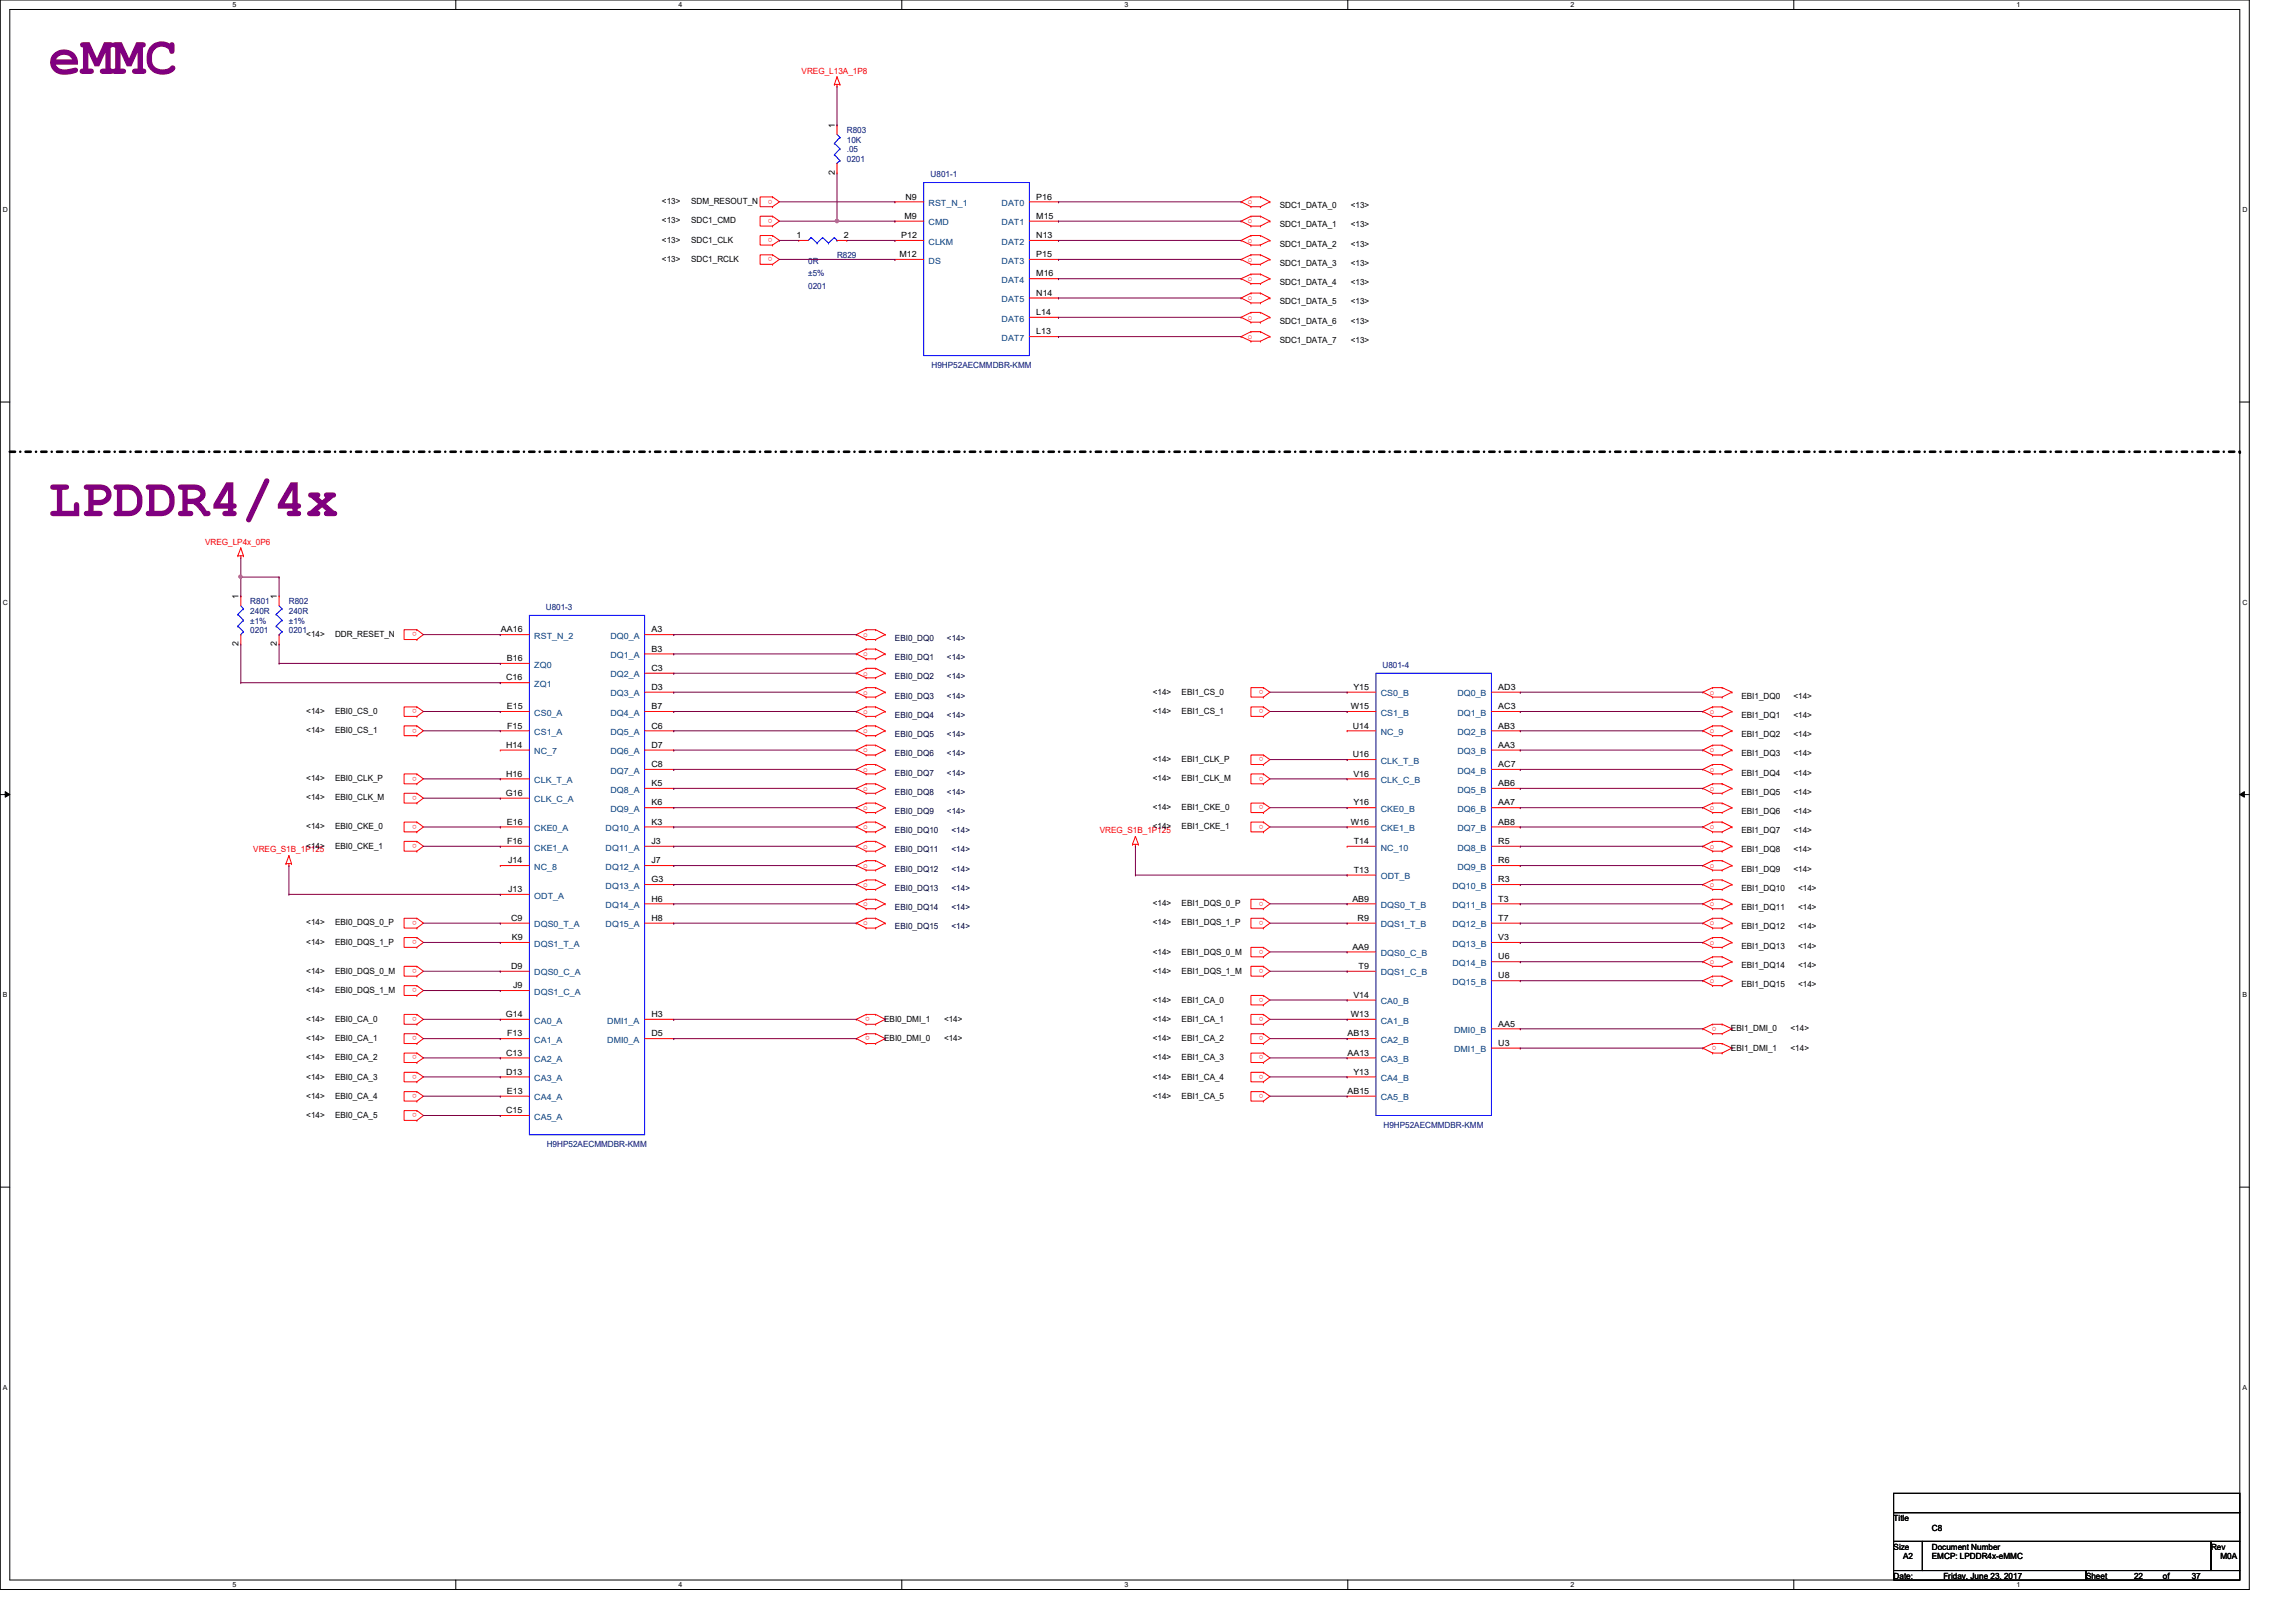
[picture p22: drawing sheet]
<svg xmlns="http://www.w3.org/2000/svg" width="297mm" height="210mm" viewBox="0 0 297 210" stroke-linecap="round" stroke-linejoin="round" font-family="sans-serif">
<defs><g id="words">
<g font-size="6.9" fill="#800080">
<text x="6.3" y="9.6">eMMC</text>
<text x="6.3" y="66.8">LPDDR4/4x</text>
</g>
<g font-size="1.1" fill="#f00">
<text x="103.7" y="9.5">VREG_L13A_1P8</text>
<text x="99.9" y="25.8" transform="rotate(180 99.9 25.8)">o</text>
<text x="99.9" y="28.3" transform="rotate(180 99.9 28.3)">o</text>
<text x="161.5" y="26.4">o</text>
<text x="161.5" y="28.9">o</text>
<text x="99.9" y="30.8" transform="rotate(180 99.9 30.8)">o</text>
<text x="99.9" y="33.3" transform="rotate(180 99.9 33.3)">o</text>
<text x="161.5" y="31.4">o</text>
<text x="161.5" y="33.9">o</text>
<text x="161.5" y="36.4">o</text>
<text x="161.5" y="38.9">o</text>
<text x="161.5" y="41.4">o</text>
<text x="161.5" y="43.9">o</text>
<text x="26.5" y="70.5">VREG_LP4x_0P6</text>
<text x="53.9" y="81.8" transform="rotate(180 53.9 81.8)">o</text>
<text x="111.7" y="82.4">o</text>
<text x="111.7" y="84.9">o</text>
<text x="111.7" y="87.4">o</text>
<text x="111.7" y="89.9">o</text>
<text x="163.4" y="89.3" transform="rotate(180 163.4 89.3)">o</text>
<text x="221.2" y="89.9">o</text>
<text x="53.9" y="91.8" transform="rotate(180 53.9 91.8)">o</text>
<text x="53.9" y="94.3" transform="rotate(180 53.9 94.3)">o</text>
<text x="111.7" y="92.4">o</text>
<text x="111.7" y="94.9">o</text>
<text x="163.4" y="91.8" transform="rotate(180 163.4 91.8)">o</text>
<text x="221.2" y="92.4">o</text>
<text x="221.2" y="94.9">o</text>
<text x="53.9" y="100.5" transform="rotate(180 53.9 100.5)">o</text>
<text x="111.7" y="97.4">o</text>
<text x="111.7" y="99.9">o</text>
<text x="163.4" y="98" transform="rotate(180 163.4 98)">o</text>
<text x="163.4" y="100.5" transform="rotate(180 163.4 100.5)">o</text>
<text x="221.2" y="97.4">o</text>
<text x="221.2" y="99.9">o</text>
<text x="53.9" y="103" transform="rotate(180 53.9 103)">o</text>
<text x="53.9" y="106.7" transform="rotate(180 53.9 106.7)">o</text>
<text x="111.7" y="102.4">o</text>
<text x="111.7" y="104.9">o</text>
<text x="111.7" y="107.3">o</text>
<text x="142.3" y="107.8">VREG_S1B_1P125</text>
<text x="163.4" y="104.2" transform="rotate(180 163.4 104.2)">o</text>
<text x="163.4" y="106.7" transform="rotate(180 163.4 106.7)">o</text>
<text x="221.2" y="102.4">o</text>
<text x="221.2" y="104.9">o</text>
<text x="221.2" y="107.3">o</text>
<text x="32.8" y="110.3">VREG_S1B_1P125</text>
<text x="53.9" y="109.2" transform="rotate(180 53.9 109.2)">o</text>
<text x="111.7" y="109.8">o</text>
<text x="111.7" y="112.3">o</text>
<text x="221.2" y="109.8">o</text>
<text x="221.2" y="112.3">o</text>
<text x="53.9" y="119.2" transform="rotate(180 53.9 119.2)">o</text>
<text x="111.7" y="114.8">o</text>
<text x="111.7" y="117.3">o</text>
<text x="111.7" y="119.8">o</text>
<text x="163.4" y="116.7" transform="rotate(180 163.4 116.7)">o</text>
<text x="163.4" y="119.2" transform="rotate(180 163.4 119.2)">o</text>
<text x="221.2" y="114.8">o</text>
<text x="221.2" y="117.3">o</text>
<text x="221.2" y="119.8">o</text>
<text x="53.9" y="121.7" transform="rotate(180 53.9 121.7)">o</text>
<text x="53.9" y="125.4" transform="rotate(180 53.9 125.4)">o</text>
<text x="163.4" y="122.9" transform="rotate(180 163.4 122.9)">o</text>
<text x="163.4" y="125.4" transform="rotate(180 163.4 125.4)">o</text>
<text x="221.2" y="122.3">o</text>
<text x="221.2" y="124.8">o</text>
<text x="53.9" y="127.9" transform="rotate(180 53.9 127.9)">o</text>
<text x="53.9" y="131.6" transform="rotate(180 53.9 131.6)">o</text>
<text x="112.5" y="131.6" transform="rotate(180 112.5 131.6)">o</text>
<text x="163.4" y="129.1" transform="rotate(180 163.4 129.1)">o</text>
<text x="163.4" y="131.6" transform="rotate(180 163.4 131.6)">o</text>
<text x="221.2" y="127.3">o</text>
<text x="53.9" y="134.1" transform="rotate(180 53.9 134.1)">o</text>
<text x="53.9" y="136.6" transform="rotate(180 53.9 136.6)">o</text>
<text x="112.5" y="134.1" transform="rotate(180 112.5 134.1)">o</text>
<text x="163.4" y="134.1" transform="rotate(180 163.4 134.1)">o</text>
<text x="163.4" y="136.6" transform="rotate(180 163.4 136.6)">o</text>
<text x="222.1" y="132.8" transform="rotate(180 222.1 132.8)">o</text>
<text x="222.1" y="135.3" transform="rotate(180 222.1 135.3)">o</text>
<text x="53.9" y="139.1" transform="rotate(180 53.9 139.1)">o</text>
<text x="53.9" y="141.6" transform="rotate(180 53.9 141.6)">o</text>
<text x="163.4" y="139.1" transform="rotate(180 163.4 139.1)">o</text>
<text x="163.4" y="141.6" transform="rotate(180 163.4 141.6)">o</text>
<text x="53.9" y="144.1" transform="rotate(180 53.9 144.1)">o</text>
</g>
<g font-size="1.1">
<text x="108" y="16.5" transform="rotate(-90 108 16.5)">1</text>
<text x="108" y="22.6" transform="rotate(-90 108 22.6)">2</text>
<text x="85.6" y="26.4">&lt;13&gt;</text>
<text x="85.6" y="28.9">&lt;13&gt;</text>
<text x="89.4" y="26.4">SDM_RESOUT_N</text>
<text x="89.4" y="28.9">SDC1_CMD</text>
<text x="117" y="28.3">M9</text>
<text x="117.1" y="25.8">N9</text>
<text x="134.1" y="25.8">P16</text>
<text x="134.1" y="28.3">M15</text>
<text x="165.6" y="26.9">SDC1_DATA_0</text>
<text x="165.6" y="29.4">SDC1_DATA_1</text>
<text x="174.7" y="26.9">&lt;13&gt;</text>
<text x="174.7" y="29.4">&lt;13&gt;</text>
<text x="85.6" y="31.4">&lt;13&gt;</text>
<text x="85.6" y="33.9">&lt;13&gt;</text>
<text x="89.4" y="31.4">SDC1_CLK</text>
<text x="89.4" y="33.9">SDC1_RCLK</text>
<text x="103" y="30.8">1</text>
<text x="109.2" y="30.8">2</text>
<text x="116.4" y="33.3">M12</text>
<text x="116.6" y="30.8">P12</text>
<text x="134.1" y="30.8">N13</text>
<text x="134.1" y="33.3">P15</text>
<text x="134.1" y="35.8">M16</text>
<text x="165.6" y="31.9">SDC1_DATA_2</text>
<text x="165.6" y="34.4">SDC1_DATA_3</text>
<text x="174.7" y="31.9">&lt;13&gt;</text>
<text x="174.7" y="34.4">&lt;13&gt;</text>
<text x="134.1" y="38.3">N14</text>
<text x="134.1" y="40.8">L14</text>
<text x="165.6" y="36.9">SDC1_DATA_4</text>
<text x="165.6" y="39.4">SDC1_DATA_5</text>
<text x="165.6" y="41.9">SDC1_DATA_6</text>
<text x="174.7" y="36.9">&lt;13&gt;</text>
<text x="174.7" y="39.4">&lt;13&gt;</text>
<text x="174.7" y="41.9">&lt;13&gt;</text>
<text x="134.1" y="43.3">L13</text>
<text x="165.6" y="44.4">SDC1_DATA_7</text>
<text x="174.7" y="44.4">&lt;13&gt;</text>
<text x="30.9" y="77.5" transform="rotate(-90 30.9 77.5)">1</text>
<text x="35.8" y="77.5" transform="rotate(-90 35.8 77.5)">1</text>
<text x="30.9" y="83.7" transform="rotate(-90 30.9 83.7)">2</text>
<text x="35.8" y="83.7" transform="rotate(-90 35.8 83.7)">2</text>
<text x="39.6" y="82.4">&lt;14&gt;</text>
<text x="43.3" y="82.4">DDR_RESET_N</text>
<text x="64.8" y="81.8">AA16</text>
<text x="84.3" y="81.8">A3</text>
<text x="65.5" y="88.1">C16</text>
<text x="65.6" y="85.6">B16</text>
<text x="84.3" y="84.3">B3</text>
<text x="84.3" y="86.8">C3</text>
<text x="84.3" y="89.3">D3</text>
<text x="149.1" y="89.9">&lt;14&gt;</text>
<text x="152.9" y="89.9">EBI1_CS_0</text>
<text x="175.1" y="89.3">Y15</text>
<text x="193.8" y="89.3">AD3</text>
<text x="39.6" y="92.4">&lt;14&gt;</text>
<text x="39.6" y="94.9">&lt;14&gt;</text>
<text x="43.3" y="92.4">EBI0_CS_0</text>
<text x="43.3" y="94.9">EBI0_CS_1</text>
<text x="65.6" y="91.8">E15</text>
<text x="65.6" y="94.3">F15</text>
<text x="84.3" y="91.8">B7</text>
<text x="84.3" y="94.3">C6</text>
<text x="149.1" y="92.4">&lt;14&gt;</text>
<text x="152.9" y="92.4">EBI1_CS_1</text>
<text x="174.7" y="91.8">W15</text>
<text x="175" y="94.3">U14</text>
<text x="193.8" y="91.8">AC3</text>
<text x="193.8" y="94.3">AB3</text>
<text x="225.3" y="90.4">EBI1_DQ0</text>
<text x="225.3" y="92.9">EBI1_DQ1</text>
<text x="225.3" y="95.4">EBI1_DQ2</text>
<text x="232" y="90.4">&lt;14&gt;</text>
<text x="232" y="92.9">&lt;14&gt;</text>
<text x="232" y="95.4">&lt;14&gt;</text>
<text x="39.6" y="101.1">&lt;14&gt;</text>
<text x="43.3" y="101.1">EBI0_CLK_P</text>
<text x="65.5" y="96.8">H14</text>
<text x="65.5" y="100.5">H16</text>
<text x="84.3" y="96.8">D7</text>
<text x="84.3" y="99.3">C8</text>
<text x="84.3" y="101.7">K5</text>
<text x="149.1" y="98.6">&lt;14&gt;</text>
<text x="149.1" y="101.1">&lt;14&gt;</text>
<text x="152.9" y="98.6">EBI1_CLK_P</text>
<text x="152.9" y="101.1">EBI1_CLK_M</text>
<text x="175" y="98">U16</text>
<text x="175.1" y="100.5">V16</text>
<text x="193.8" y="96.8">AA3</text>
<text x="193.8" y="99.3">AC7</text>
<text x="193.8" y="101.7">AB6</text>
<text x="225.3" y="97.9">EBI1_DQ3</text>
<text x="225.3" y="100.4">EBI1_DQ4</text>
<text x="232" y="97.9">&lt;14&gt;</text>
<text x="232" y="100.4">&lt;14&gt;</text>
<text x="39.6" y="103.6">&lt;14&gt;</text>
<text x="39.6" y="107.3">&lt;14&gt;</text>
<text x="43.3" y="103.6">EBI0_CLK_M</text>
<text x="43.3" y="107.3">EBI0_CKE_0</text>
<text x="65.4" y="103">G16</text>
<text x="65.6" y="106.7">E16</text>
<text x="84.3" y="104.2">K6</text>
<text x="84.3" y="106.7">K3</text>
<text x="149.1" y="104.9">&lt;14&gt;</text>
<text x="149.1" y="107.3">&lt;14&gt;</text>
<text x="152.9" y="104.9">EBI1_CKE_0</text>
<text x="152.9" y="107.3">EBI1_CKE_1</text>
<text x="174.7" y="106.7">W16</text>
<text x="175.1" y="104.2">Y16</text>
<text x="193.8" y="104.2">AA7</text>
<text x="193.8" y="106.7">AB8</text>
<text x="225.3" y="102.9">EBI1_DQ5</text>
<text x="225.3" y="105.3">EBI1_DQ6</text>
<text x="225.3" y="107.8">EBI1_DQ7</text>
<text x="232" y="102.9">&lt;14&gt;</text>
<text x="232" y="105.3">&lt;14&gt;</text>
<text x="232" y="107.8">&lt;14&gt;</text>
<text x="39.6" y="109.8">&lt;14&gt;</text>
<text x="43.3" y="109.8">EBI0_CKE_1</text>
<text x="65.6" y="109.2">F16</text>
<text x="65.7" y="111.7">J14</text>
<text x="84.3" y="109.2">J3</text>
<text x="84.3" y="111.7">J7</text>
<text x="175.1" y="112.9">T13</text>
<text x="175.1" y="109.2">T14</text>
<text x="193.8" y="109.2">R5</text>
<text x="193.8" y="111.7">R6</text>
<text x="225.3" y="110.3">EBI1_DQ8</text>
<text x="225.3" y="112.8">EBI1_DQ9</text>
<text x="232" y="110.3">&lt;14&gt;</text>
<text x="232" y="112.8">&lt;14&gt;</text>
<text x="39.6" y="119.8">&lt;14&gt;</text>
<text x="43.3" y="119.8">EBI0_DQS_0_P</text>
<text x="65.7" y="115.4">J13</text>
<text x="66.1" y="119.2">C9</text>
<text x="84.3" y="114.2">G3</text>
<text x="84.3" y="116.7">H6</text>
<text x="84.3" y="119.2">H8</text>
<text x="149.1" y="117.3">&lt;14&gt;</text>
<text x="149.1" y="119.8">&lt;14&gt;</text>
<text x="152.9" y="117.3">EBI1_DQS_0_P</text>
<text x="152.9" y="119.8">EBI1_DQS_1_P</text>
<text x="175" y="116.7">AB9</text>
<text x="175.6" y="119.2">R9</text>
<text x="193.8" y="114.2">R3</text>
<text x="193.8" y="116.7">T3</text>
<text x="193.8" y="119.2">T7</text>
<text x="225.3" y="115.3">EBI1_DQ10</text>
<text x="225.3" y="117.8">EBI1_DQ11</text>
<text x="232.6" y="115.3">&lt;14&gt;</text>
<text x="232.6" y="117.8">&lt;14&gt;</text>
<text x="39.6" y="122.3">&lt;14&gt;</text>
<text x="39.6" y="126">&lt;14&gt;</text>
<text x="43.3" y="122.3">EBI0_DQS_1_P</text>
<text x="43.3" y="126">EBI0_DQS_0_M</text>
<text x="66.1" y="125.4">D9</text>
<text x="66.2" y="121.7">K9</text>
<text x="149.1" y="123.5">&lt;14&gt;</text>
<text x="149.1" y="126">&lt;14&gt;</text>
<text x="152.9" y="123.5">EBI1_DQS_0_M</text>
<text x="152.9" y="126">EBI1_DQS_1_M</text>
<text x="175" y="122.9">AA9</text>
<text x="175.8" y="125.4">T9</text>
<text x="193.8" y="121.7">V3</text>
<text x="193.8" y="124.2">U6</text>
<text x="225.3" y="120.3">EBI1_DQ12</text>
<text x="225.3" y="122.8">EBI1_DQ13</text>
<text x="225.3" y="125.3">EBI1_DQ14</text>
<text x="232.6" y="120.3">&lt;14&gt;</text>
<text x="232.6" y="122.8">&lt;14&gt;</text>
<text x="232.6" y="125.3">&lt;14&gt;</text>
<text x="39.6" y="128.5">&lt;14&gt;</text>
<text x="43.3" y="128.5">EBI0_DQS_1_M</text>
<text x="65.4" y="131.6">G14</text>
<text x="66.4" y="127.9">J9</text>
<text x="84.3" y="131.6">H3</text>
<text x="149.1" y="129.8">&lt;14&gt;</text>
<text x="152.9" y="129.8">EBI1_CA_0</text>
<text x="174.7" y="131.6">W13</text>
<text x="175.1" y="129.1">V14</text>
<text x="193.8" y="126.6">U8</text>
<text x="225.3" y="127.8">EBI1_DQ15</text>
<text x="232.6" y="127.8">&lt;14&gt;</text>
<text x="39.6" y="132.2">&lt;14&gt;</text>
<text x="39.6" y="134.7">&lt;14&gt;</text>
<text x="39.6" y="137.2">&lt;14&gt;</text>
<text x="43.3" y="132.2">EBI0_CA_0</text>
<text x="43.3" y="134.7">EBI0_CA_1</text>
<text x="43.3" y="137.2">EBI0_CA_2</text>
<text x="65.5" y="136.6">C13</text>
<text x="65.6" y="134.1">F13</text>
<text x="84.3" y="134.1">D5</text>
<text x="114.4" y="132.2">EBI0_DMI_1</text>
<text x="114.4" y="134.7">EBI0_DMI_0</text>
<text x="122.1" y="132.2">&lt;14&gt;</text>
<text x="122.1" y="134.7">&lt;14&gt;</text>
<text x="149.1" y="132.2">&lt;14&gt;</text>
<text x="149.1" y="134.7">&lt;14&gt;</text>
<text x="149.1" y="137.2">&lt;14&gt;</text>
<text x="152.9" y="132.2">EBI1_CA_1</text>
<text x="152.9" y="134.7">EBI1_CA_2</text>
<text x="152.9" y="137.2">EBI1_CA_3</text>
<text x="174.3" y="134.1">AB13</text>
<text x="174.3" y="136.6">AA13</text>
<text x="193.8" y="132.8">AA5</text>
<text x="193.8" y="135.3">U3</text>
<text x="223.9" y="133.5">EBI1_DMI_0</text>
<text x="223.9" y="136">EBI1_DMI_1</text>
<text x="231.6" y="133.5">&lt;14&gt;</text>
<text x="231.6" y="136">&lt;14&gt;</text>
<text x="39.6" y="139.7">&lt;14&gt;</text>
<text x="39.6" y="142.2">&lt;14&gt;</text>
<text x="43.3" y="139.7">EBI0_CA_3</text>
<text x="43.3" y="142.2">EBI0_CA_4</text>
<text x="65.5" y="139.1">D13</text>
<text x="65.6" y="141.6">E13</text>
<text x="149.1" y="139.7">&lt;14&gt;</text>
<text x="149.1" y="142.2">&lt;14&gt;</text>
<text x="152.9" y="139.7">EBI1_CA_4</text>
<text x="152.9" y="142.2">EBI1_CA_5</text>
<text x="174.3" y="141.6">AB15</text>
<text x="175.1" y="139.1">Y13</text>
<text x="39.6" y="144.7">&lt;14&gt;</text>
<text x="43.3" y="144.7">EBI0_CA_5</text>
<text x="65.5" y="144.1">C15</text>
<text x="245" y="196.8">Title</text>
<text x="245" y="200.5">Size</text>
<text x="246.2" y="201.8">A2</text>
<text x="249.9" y="200.5">Document Number</text>
<text x="249.9" y="201.8">EMCP: LPDDR4x-eMMC</text>
<text x="249.9" y="198.1">C8</text>
<text x="286" y="200.5">Rev</text>
<text x="287.3" y="201.8">M0A</text>
<text x="245" y="204.3">Date:</text>
<text x="251.4" y="204.3">Friday, June 23, 2017</text>
<text x="269.9" y="204.3">Sheet</text>
<text x="276.1" y="204.3">22</text>
<text x="279.8" y="204.3">of</text>
<text x="283.5" y="204.3">37</text>
</g>
<g font-size="1.1" fill="#000080">
<text x="109.6" y="17.2">R803</text>
<text x="109.6" y="18.5">10K</text>
<text x="109.6" y="19.7">.05</text>
<text x="109.6" y="21">0201</text>
<text x="120.4" y="22.9">U801-1</text>
<text x="104.6" y="34.2">0R</text>
<text x="104.6" y="35.8">±5%</text>
<text x="108.3" y="33.4">R829</text>
<text x="104.6" y="37.4">0201</text>
<text x="120.5" y="47.6">H9HP52AECMMDBR-KMM</text>
<text x="32.4" y="78.2">R801</text>
<text x="32.4" y="79.5">240R</text>
<text x="32.4" y="80.7">±1%</text>
<text x="32.4" y="82">0201</text>
<text x="37.4" y="78.2">R802</text>
<text x="37.4" y="79.5">240R</text>
<text x="37.4" y="80.7">±1%</text>
<text x="37.4" y="82">0201</text>
<text x="70.6" y="79">U801-3</text>
<text x="178.9" y="86.4">U801-4</text>
<text x="70.7" y="148.4">H9HP52AECMMDBR-KMM</text>
<text x="179" y="145.9">H9HP52AECMMDBR-KMM</text>
</g>
<g font-size="1.1" fill="#004080">
<text x="120.1" y="26.7">RST_N_1</text>
<text x="120.1" y="29.2">CMD</text>
<text x="129.6" y="26.7">DAT0</text>
<text x="129.6" y="29.2">DAT1</text>
<text x="120.1" y="31.7">CLKM</text>
<text x="120.1" y="34.1">DS</text>
<text x="129.6" y="31.7">DAT2</text>
<text x="129.6" y="34.1">DAT3</text>
<text x="129.6" y="36.6">DAT4</text>
<text x="129.6" y="39.1">DAT5</text>
<text x="129.6" y="41.6">DAT6</text>
<text x="129.6" y="44.1">DAT7</text>
<text x="69.1" y="82.7">RST_N_2</text>
<text x="79" y="82.7">DQ0_A</text>
<text x="69.1" y="86.4">ZQ0</text>
<text x="69.1" y="88.9">ZQ1</text>
<text x="79" y="85.2">DQ1_A</text>
<text x="79" y="87.7">DQ2_A</text>
<text x="69.1" y="92.6">CS0_A</text>
<text x="69.1" y="95.1">CS1_A</text>
<text x="79" y="90.1">DQ3_A</text>
<text x="79" y="92.6">DQ4_A</text>
<text x="79" y="95.1">DQ5_A</text>
<text x="178.6" y="90.1">CS0_B</text>
<text x="178.6" y="92.6">CS1_B</text>
<text x="178.6" y="95.1">NC_9</text>
<text x="188.5" y="90.1">DQ0_B</text>
<text x="188.5" y="92.6">DQ1_B</text>
<text x="188.5" y="95.1">DQ2_B</text>
<text x="69.1" y="97.6">NC_7</text>
<text x="69.1" y="101.3">CLK_T_A</text>
<text x="79" y="97.6">DQ6_A</text>
<text x="79" y="100.1">DQ7_A</text>
<text x="178.6" y="101.3">CLK_C_B</text>
<text x="178.6" y="98.8">CLK_T_B</text>
<text x="188.5" y="97.6">DQ3_B</text>
<text x="188.5" y="100.1">DQ4_B</text>
<text x="69.1" y="103.8">CLK_C_A</text>
<text x="69.1" y="107.6">CKE0_A</text>
<text x="78.4" y="107.6">DQ10_A</text>
<text x="79" y="102.6">DQ8_A</text>
<text x="79" y="105.1">DQ9_A</text>
<text x="178.6" y="105.1">CKE0_B</text>
<text x="178.6" y="107.6">CKE1_B</text>
<text x="188.5" y="102.6">DQ5_B</text>
<text x="188.5" y="105.1">DQ6_B</text>
<text x="188.5" y="107.6">DQ7_B</text>
<text x="69.1" y="110.1">CKE1_A</text>
<text x="69.1" y="112.6">NC_8</text>
<text x="78.4" y="110.1">DQ11_A</text>
<text x="78.4" y="112.6">DQ12_A</text>
<text x="178.6" y="113.8">ODT_B</text>
<text x="178.6" y="110.1">NC_10</text>
<text x="188.5" y="110.1">DQ8_B</text>
<text x="188.5" y="112.6">DQ9_B</text>
<text x="69.1" y="116.3">ODT_A</text>
<text x="78.4" y="115">DQ13_A</text>
<text x="78.4" y="117.5">DQ14_A</text>
<text x="178.6" y="117.5">DQS0_T_B</text>
<text x="187.9" y="115">DQ10_B</text>
<text x="187.9" y="117.5">DQ11_B</text>
<text x="69.1" y="120">DQS0_T_A</text>
<text x="69.1" y="122.5">DQS1_T_A</text>
<text x="78.4" y="120">DQ15_A</text>
<text x="178.6" y="123.7">DQS0_C_B</text>
<text x="178.6" y="120">DQS1_T_B</text>
<text x="187.9" y="120">DQ12_B</text>
<text x="187.9" y="122.5">DQ13_B</text>
<text x="187.9" y="125">DQ14_B</text>
<text x="69.1" y="126.2">DQS0_C_A</text>
<text x="69.1" y="128.7">DQS1_C_A</text>
<text x="178.6" y="126.2">DQS1_C_B</text>
<text x="178.6" y="130">CA0_B</text>
<text x="187.9" y="127.5">DQ15_B</text>
<text x="69.1" y="132.5">CA0_A</text>
<text x="69.1" y="135">CA1_A</text>
<text x="69.1" y="137.5">CA2_A</text>
<text x="78.6" y="135">DMI0_A</text>
<text x="78.6" y="132.5">DMI1_A</text>
<text x="178.6" y="132.5">CA1_B</text>
<text x="178.6" y="135">CA2_B</text>
<text x="178.6" y="137.5">CA3_B</text>
<text x="188.1" y="133.7">DMI0_B</text>
<text x="188.1" y="136.2">DMI1_B</text>
<text x="69.1" y="139.9">CA3_A</text>
<text x="69.1" y="142.4">CA4_A</text>
<text x="178.6" y="139.9">CA4_B</text>
<text x="178.6" y="142.4">CA5_B</text>
<text x="69.1" y="144.9">CA5_A</text>
</g>
<g font-size="1.1" fill="#000040">
<text x="115.8" y="82.9">EBI0_DQ0</text>
<text x="122.5" y="82.9">&lt;14&gt;</text>
<text x="115.8" y="85.4">EBI0_DQ1</text>
<text x="115.8" y="87.9">EBI0_DQ2</text>
<text x="122.5" y="85.4">&lt;14&gt;</text>
<text x="122.5" y="87.9">&lt;14&gt;</text>
<text x="115.8" y="90.4">EBI0_DQ3</text>
<text x="115.8" y="92.9">EBI0_DQ4</text>
<text x="115.8" y="95.4">EBI0_DQ5</text>
<text x="122.5" y="90.4">&lt;14&gt;</text>
<text x="122.5" y="92.9">&lt;14&gt;</text>
<text x="122.5" y="95.4">&lt;14&gt;</text>
<text x="115.8" y="97.9">EBI0_DQ6</text>
<text x="115.8" y="100.4">EBI0_DQ7</text>
<text x="122.5" y="97.9">&lt;14&gt;</text>
<text x="122.5" y="100.4">&lt;14&gt;</text>
<text x="115.8" y="102.9">EBI0_DQ8</text>
<text x="115.8" y="105.3">EBI0_DQ9</text>
<text x="115.8" y="107.8">EBI0_DQ10</text>
<text x="122.5" y="102.9">&lt;14&gt;</text>
<text x="122.5" y="105.3">&lt;14&gt;</text>
<text x="123.1" y="107.8">&lt;14&gt;</text>
<text x="115.8" y="110.3">EBI0_DQ11</text>
<text x="115.8" y="112.8">EBI0_DQ12</text>
<text x="123.1" y="110.3">&lt;14&gt;</text>
<text x="123.1" y="112.8">&lt;14&gt;</text>
<text x="115.8" y="115.3">EBI0_DQ13</text>
<text x="115.8" y="117.8">EBI0_DQ14</text>
<text x="123.1" y="115.3">&lt;14&gt;</text>
<text x="123.1" y="117.8">&lt;14&gt;</text>
<text x="115.8" y="120.3">EBI0_DQ15</text>
<text x="123.1" y="120.3">&lt;14&gt;</text>
</g>
<g font-size=".9">
<text x="30.1" y=".9">5</text>
<text x="87.8" y=".9">4</text>
<text x="145.5" y=".9">3</text>
<text x="203.2" y=".9">2</text>
<text x="260.9" y=".9">1</text>
<text x=".4" y="27.4">D</text>
<text x="290.1" y="27.4">D</text>
<text x=".4" y="78.2">C</text>
<text x="290.1" y="78.2">C</text>
<text x=".4" y="129">B</text>
<text x="290.1" y="129">B</text>
<text x=".4" y="179.8">A</text>
<text x="290.1" y="179.8">A</text>
<text x="30.1" y="205.4">5</text>
<text x="87.8" y="205.4">4</text>
<text x="145.5" y="205.4">3</text>
<text x="203.2" y="205.4">2</text>
<text x="260.9" y="205.4">1</text>
</g>
</g></defs>
<path d="M0 0h291v205.7h-291zM1.3 1.2h288.5v203.3h-288.5z" fill="none" stroke="#000" stroke-width=".13"/>
<g fill="#fff">
<path d="M30.1 .1h.5v1h-.5z"/>
<path d="M30.1 204.6h.5v1h-.5z"/>
</g>
<path d="M59 0v1.2M59 204.5v1.2" fill="none" stroke="#000" stroke-width=".13"/>
<g fill="#fff">
<path d="M87.8 .1h.5v1h-.5z"/>
<path d="M87.8 204.6h.5v1h-.5z"/>
</g>
<path d="M116.7 0v1.2M116.7 204.5v1.2" fill="none" stroke="#000" stroke-width=".13"/>
<g fill="#fff">
<path d="M145.5 .1h.5v1h-.5z"/>
<path d="M145.5 204.6h.5v1h-.5z"/>
</g>
<path d="M174.4 0v1.2M174.4 204.5v1.2" fill="none" stroke="#000" stroke-width=".13"/>
<g fill="#fff">
<path d="M203.2 .1h.5v1h-.5z"/>
<path d="M203.2 204.6h.5v1h-.5z"/>
</g>
<path d="M232.1 0v1.2M232.1 204.5v1.2" fill="none" stroke="#000" stroke-width=".13"/>
<g fill="#fff">
<path d="M260.9 .1h.5v1h-.5z"/>
<path d="M260.9 204.6h.5v1h-.5z"/>
<path d="M.4 26.6h.6v1h-.6z"/>
<path d="M290.1 26.6h.6v1h-.6z"/>
<path d="M.4 77.4h.6v1h-.6z"/>
<path d="M290.1 77.4h.6v1h-.6z"/>
</g>
<path d="M0 52h1.3M289.8 52h1.2" fill="none" stroke="#000" stroke-width=".13"/>
<g fill="#fff">
<path d="M.4 128.2h.6v1h-.6z"/>
<path d="M290.1 128.2h.6v1h-.6z"/>
</g>
<path d="M0 102.8h1.3M.7 102.4l.6 .4-.6 .4zM289.8 102.8l.6-.4v.8zM289.8 102.8h1.2" fill="none" stroke="#000" stroke-width=".13"/>
<path d="M.7 102.4l.6 .4-.6 .4zM289.8 102.8l.6-.4v.8z" fill="#000"/>
<g fill="#fff">
<path d="M.4 179h.5v1h-.5z"/>
<path d="M290.1 179h.6v1h-.6z"/>
</g>
<path d="M0 153.6h1.3M289.8 153.6h1.2M245 193.3h44.8v2.4h-44.8zM245 195.7h44.8v3.8h-44.8zM245 199.5h3.7v3.7h-3.7zM248.7 199.5h37.3v3.7h-37.3zM286 199.5h3.8v3.7h-3.8zM245 203.2h24.9v1.3h-24.9zM269.9 203.2h19.9v1.3h-19.9z" fill="none" stroke="#000" stroke-width=".13"/>
<path d="M1.3 58.5h288.5" fill="none" stroke="#000" stroke-width=".34" stroke-dasharray=".7 .7 0 .7"/>
<circle cx="289.8" cy="58.5" r=".17" fill="#000" stroke-dasharray=".7 .7 0 .7"/>
<g fill="none" stroke="#f00" stroke-width=".13">
<path d="M107.9 10.9h.1M107.9 10.9h.8M108.3 11.2h.1M108.3 9.9h.1M108.3 16.2h.1M108.3 10.9v.3M108.3 16.2v1.2M108.3 9.9l.4 1M108.3 9.9l-.4 1M108.7 10.9h.1M99.9 26.8h.1M99.9 25.5h.1"/>
<path d="M99.9 25.5h-1.6v1.3h1.6M99.9 29.3h.1M99.9 28h.1M99.9 28h-1.6v1.3h1.6M99.9 31.7h.1M99.9 30.5h.1M99.9 30.5h-1.6v1.2h1.6M99.9 34.2h.1M99.9 33h.1M99.9 33h-1.6v1.2h1.6M99.9 25.5l.9 .6-.9 .7M99.9 28l.9 .6-.9 .7"/>
<path d="M99.9 30.5l.9 .6-.9 .6M99.9 33l.9 .6-.9 .6M103.3 31.1h.1M103.3 31.1h1.3M108.3 22.4h.1M108.3 21.1v1.3M108.3 31.1h1.3M109.6 31.1h.1M115.8 26.1h.1M115.8 31.1h.1M115.8 28.6h.1M115.8 33.6h.1"/>
<path d="M115.8 31.1h3.7M115.8 26.1h3.7M115.8 28.6h3.7M115.8 33.6h3.7M133.2 31.1h3.7M133.2 26.1h3.7M133.2 28.6h3.7M133.2 33.6h3.7M133.2 36.1h3.7M133.2 38.6h3.7M136.9 26.1h.1M136.9 28.6h.1"/>
<path d="M136.9 31.1h.1M136.9 33.6h.1M136.9 36.1h.1M136.9 38.6h.1M160.6 26.1h.1M160.6 28.6h.1M160.6 31.1h.1M160.6 33.6h.1M160.6 36.1h.1M160.6 38.6h.1M160.6 26.1l1.2 .7M160.6 28.6l1.2 .7"/>
<path d="M160.6 31.1l1.2 .6M160.6 33.6l1.2 .6M160.6 36.1l1.2 .6M160.6 38.6l1.2 .6M161.8 25.5h.1M161.8 26.8h.1M161.8 28h.1M161.8 29.3h.1M161.8 30.5h.1M161.8 31.7h.1M161.8 33h.1M161.8 34.2h.1"/>
<path d="M161.8 35.5h.1M161.8 36.7h.1M161.8 37.9h.1M161.8 39.2h.1M161.8 25.5l-1.2 .6M161.8 25.5h1.3M161.8 26.8h1.3M161.8 28l-1.2 .6M161.8 28h1.3M161.8 29.3h1.3M161.8 30.5l-1.2 .6M161.8 30.5h1.3"/>
<path d="M161.8 31.7h1.3M161.8 33l-1.2 .6M161.8 33h1.3M161.8 34.2h1.3M161.8 35.5l-1.2 .6M161.8 35.5h1.3M161.8 36.7h1.3M161.8 37.9l-1.2 .7M161.8 37.9h1.3M161.8 39.2h1.3M163.1 25.5h.1M163.1 26.8h.1"/>
<path d="M163.1 28h.1M163.1 29.3h.1M163.1 30.5h.1M163.1 31.7h.1M163.1 33h.1M163.1 34.2h.1M163.1 35.5h.1M163.1 36.7h.1M163.1 37.9h.1M163.1 39.2h.1M163.1 25.5l1.2 .6M163.1 28l1.2 .6"/>
<path d="M163.1 30.5l1.2 .6M163.1 33l1.2 .6M163.1 35.5l1.2 .6M163.1 37.9l1.2 .7M164.3 26.1h.1M164.3 28.6h.1M164.3 31.1h.1M164.3 33.6h.1M164.3 36.1h.1M164.3 38.6h.1M164.3 26.1l-1.2 .7M164.3 28.6l-1.2 .7"/>
<path d="M164.3 31.1l-1.2 .6M164.3 33.6l-1.2 .6M164.3 36.1l-1.2 .6M164.3 38.6l-1.2 .6M133.2 41.1h3.7M133.2 43.6h3.7M136.9 41.1h.1M136.9 43.6h.1M160.6 41.1h.1M160.6 43.6h.1M160.6 41.1l1.2 .6M160.6 43.6l1.2 .6"/>
<path d="M161.8 40.4h.1M161.8 41.7h.1M161.8 42.9h.1M161.8 44.2h.1M161.8 40.4l-1.2 .7M161.8 40.4h1.3M161.8 41.7h1.3M161.8 42.9l-1.2 .7M161.8 42.9h1.3M161.8 44.2h1.3M163.1 40.4h.1M163.1 41.7h.1"/>
<path d="M163.1 42.9h.1M163.1 44.2h.1M163.1 40.4l1.2 .7M163.1 42.9l1.2 .7M164.3 41.1h.1M164.3 43.6h.1M164.3 41.1l-1.2 .6M164.3 43.6l-1.2 .6M30.8 71.9h.1M30.8 71.9h.7M31.2 72.2h.1M31.2 70.9h.1"/>
<path d="M31.2 77.1h.1M31.2 71.9v.3M31.2 77.1v1.3M31.2 70.9l.3 1M31.2 70.9l-.4 1M31.5 71.9h.1M36.1 77.1h.1M36.1 77.1v1.3M31.2 83.4h.1M31.2 82.1v1.3M36.1 83.4h.1M36.1 82.1v1.3"/>
<path d="M53.9 82.8h.1M53.9 81.5h.1M53.9 81.5h-1.6v1.3h1.6M53.9 92.7h.1M53.9 91.5h.1M53.9 91.5h-1.6v1.2h1.6M53.9 95.2h.1M53.9 93.9h.1M53.9 93.9h-1.6v1.3h1.6M53.9 81.5l.9 .6-.9 .7M53.9 91.5l.9 .6-.9 .6M53.9 93.9l.9 .7-.9 .6"/>
<path d="M64.7 82.1h.1M64.7 85.9h.1M64.7 88.3h.1M64.7 92.1h.1M64.7 94.6h.1M64.7 97.1h.1M64.7 82.1h3.8M64.7 85.9h3.8M64.7 88.3h3.8M64.7 92.1h3.8M64.7 94.6h3.8M64.7 97.1h3.8"/>
<path d="M83.4 82.1h3.8M83.4 92.1h3.8M83.4 94.6h3.8M83.4 97.1h3.8M83.4 84.6h3.8M83.4 87.1h3.8M83.4 89.6h3.8M83.4 99.6h3.8M87.2 82.1h.1M87.2 84.6h.1M87.2 87.1h.1M87.2 89.6h.1"/>
<path d="M87.2 92.1h.1M87.2 94.6h.1M87.2 97.1h.1M87.2 99.6h.1M110.8 82.1h.1M110.8 84.6h.1M110.8 87.1h.1M110.8 89.6h.1M110.8 92.1h.1M110.8 94.6h.1M110.8 97.1h.1M110.8 99.6h.1"/>
<path d="M110.8 82.1l1.3 .7M110.8 84.6l1.3 .7M110.8 87.1l1.3 .6M110.8 89.6l1.3 .6M110.8 92.1l1.3 .6M110.8 94.6l1.3 .6M110.8 97.1l1.3 .6M110.8 99.6l1.3 .6M112.1 81.5h.1M112.1 82.8h.1M112.1 84h.1M112.1 85.3h.1"/>
<path d="M112.1 86.5h.1M112.1 87.7h.1M112.1 89h.1M112.1 90.2h.1M112.1 91.5h.1M112.1 92.7h.1M112.1 93.9h.1M112.1 95.2h.1M112.1 96.4h.1M112.1 97.7h.1M112.1 98.9h.1M112.1 81.5l-1.3 .6"/>
<path d="M112.1 81.5h1.2M112.1 82.8h1.2M112.1 84l-1.3 .6M112.1 84h1.2M112.1 85.3h1.2M112.1 86.5l-1.3 .6M112.1 86.5h1.2M112.1 87.7h1.2M112.1 89l-1.3 .6M112.1 89h1.2M112.1 90.2h1.2M112.1 91.5l-1.3 .6"/>
<path d="M112.1 91.5h1.2M112.1 92.7h1.2M112.1 93.9l-1.3 .7M112.1 93.9h1.2M112.1 95.2h1.2M112.1 96.4l-1.3 .7M112.1 96.4h1.2M112.1 97.7h1.2M112.1 98.9l-1.3 .7M112.1 98.9h1.2M113.3 81.5h.1M113.3 82.8h.1"/>
<path d="M113.3 84h.1M113.3 85.3h.1M113.3 86.5h.1M113.3 87.7h.1M113.3 89h.1M113.3 90.2h.1M113.3 91.5h.1M113.3 92.7h.1M113.3 93.9h.1M113.3 95.2h.1M113.3 96.4h.1M113.3 97.7h.1"/>
<path d="M113.3 98.9h.1M113.3 81.5l1.2 .6M113.3 84l1.2 .6M113.3 86.5l1.2 .6M113.3 89l1.2 .6M113.3 91.5l1.2 .6M113.3 93.9l1.2 .7M113.3 96.4l1.2 .7M113.3 98.9l1.2 .7M114.5 82.1h.1M114.5 84.6h.1M114.5 87.1h.1"/>
<path d="M114.5 89.6h.1M114.5 92.1h.1M114.5 94.6h.1M114.5 97.1h.1M114.5 99.6h.1M114.5 82.1l-1.2 .7M114.5 84.6l-1.2 .7M114.5 87.1l-1.2 .6M114.5 89.6l-1.2 .6M114.5 92.1l-1.2 .6M114.5 94.6l-1.2 .6M114.5 97.1l-1.2 .6"/>
<path d="M114.5 99.6l-1.2 .6M163.4 90.2h.1M163.4 89h.1M163.4 89h-1.6v1.2h1.6M163.4 92.7h.1M163.4 91.5h.1M163.4 91.5h-1.6v1.2h1.6M163.4 98.9h.1M163.4 97.7h.1M163.4 97.7h-1.6v1.2h1.6M163.4 89l.9 .6-.9 .6M163.4 91.5l.9 .6-.9 .6"/>
<path d="M163.4 97.7l.9 .6-.9 .6M174.3 98.3h.1M174.3 89.6h.1M174.3 92.1h.1M174.3 94.6h.1M174.3 92.1h3.7M174.3 94.6h3.7M174.3 89.6h3.7M174.3 98.3h3.7M193 92.1h3.7M193 94.6h3.7M193 97.1h3.7"/>
<path d="M193 89.6h3.7M193 99.6h3.7M196.7 89.6h.1M196.7 92.1h.1M196.7 94.6h.1M196.7 97.1h.1M196.7 99.6h.1M220.3 89.6h.1M220.3 92.1h.1M220.3 94.6h.1M220.3 97.1h.1M220.3 99.6h.1"/>
<path d="M220.3 89.6l1.3 .6M220.3 92.1l1.3 .6M220.3 94.6l1.3 .6M220.3 97.1l1.3 .6M220.3 99.6l1.3 .6M221.6 89h.1M221.6 90.2h.1M221.6 91.5h.1M221.6 92.7h.1M221.6 93.9h.1M221.6 95.2h.1M221.6 96.4h.1"/>
<path d="M221.6 97.7h.1M221.6 98.9h.1M221.6 89h1.2M221.6 90.2h1.2M221.6 91.5h1.2M221.6 92.7h1.2M221.6 93.9h1.2M221.6 95.2h1.2M221.6 96.4h1.2M221.6 97.7h1.2M221.6 98.9h1.2M221.6 89l-1.3 .6"/>
<path d="M221.6 91.5l-1.3 .6M221.6 93.9l-1.3 .7M221.6 96.4l-1.3 .7M221.6 98.9l-1.3 .7M222.8 89h.1M222.8 90.2h.1M222.8 91.5h.1M222.8 92.7h.1M222.8 93.9h.1M222.8 95.2h.1M222.8 96.4h.1M222.8 97.7h.1"/>
<path d="M222.8 98.9h.1M222.8 89l1.3 .6M222.8 91.5l1.3 .6M222.8 93.9l1.3 .7M222.8 96.4l1.3 .7M222.8 98.9l1.3 .7M224.1 89.6h.1M224.1 92.1h.1M224.1 94.6h.1M224.1 97.1h.1M224.1 99.6h.1M224.1 89.6l-1.3 .6"/>
<path d="M224.1 92.1l-1.3 .6M224.1 94.6l-1.3 .6M224.1 97.1l-1.3 .6M224.1 99.6l-1.3 .6M37 111.8h.1M37 111.8h.7M37.4 112h.1M37.4 110.7h.1M37.4 111.8v.2M37.4 110.7l.3 1.1M37.4 110.7l-.4 1.1M37.7 111.8h.1"/>
<path d="M53.9 101.4h.1M53.9 100.2h.1M53.9 100.2h-1.6v1.2h1.6M53.9 103.9h.1M53.9 102.7h.1M53.9 102.7h-1.6v1.2h1.6M53.9 107.7h.1M53.9 106.4h.1M53.9 106.4h-1.6v1.3h1.6M53.9 110.2h.1M53.9 108.9h.1M53.9 108.9h-1.6v1.3h1.6"/>
<path d="M53.9 118.8h.1M53.9 118.8h-1.6v1.3h1.6M53.9 100.2l.9 .6-.9 .6M53.9 102.7l.9 .6-.9 .6M53.9 106.4l.9 .6-.9 .7M53.9 108.9l.9 .6-.9 .7M53.9 118.8l.9 .7-.9 .6M64.7 103.3h.1M64.7 100.8h.1M64.7 107h.1M64.7 109.5h.1M64.7 112h.1"/>
<path d="M64.7 115.7h.1M64.7 119.5h.1M64.7 103.3h3.8M64.7 100.8h3.8M64.7 107h3.8M64.7 109.5h3.8M64.7 112h3.8M64.7 115.7h3.8M64.7 119.5h3.8M83.4 107h3.8M83.4 109.5h3.8M83.4 112h3.8"/>
<path d="M83.4 119.5h3.8M83.4 102h3.8M83.4 104.5h3.8M83.4 114.5h3.8M83.4 117h3.8M87.2 102h.1M87.2 104.5h.1M87.2 107h.1M87.2 109.5h.1M87.2 112h.1M87.2 114.5h.1M87.2 117h.1"/>
<path d="M87.2 119.5h.1M110.8 102h.1M110.8 104.5h.1M110.8 107h.1M110.8 109.5h.1M110.8 112h.1M110.8 114.5h.1M110.8 117h.1M110.8 119.5h.1M110.8 102l1.3 .7M110.8 104.5l1.3 .7M110.8 107l1.3 .7"/>
<path d="M110.8 109.5l1.3 .7M110.8 112l1.3 .6M110.8 114.5l1.3 .6M110.8 117l1.3 .6M110.8 119.5l1.3 .6M112.1 101.4h.1M112.1 102.7h.1M112.1 103.9h.1M112.1 105.2h.1M112.1 106.4h.1M112.1 107.7h.1M112.1 108.9h.1"/>
<path d="M112.1 110.2h.1M112.1 111.4h.1M112.1 112.6h.1M112.1 113.9h.1M112.1 115.1h.1M112.1 116.4h.1M112.1 117.6h.1M112.1 118.8h.1M112.1 100.2h.1M112.1 101.4l-1.3 .6M112.1 101.4h1.2M112.1 102.7h1.2"/>
<path d="M112.1 103.9l-1.3 .6M112.1 103.9h1.2M112.1 105.2h1.2M112.1 106.4l-1.3 .6M112.1 106.4h1.2M112.1 107.7h1.2M112.1 108.9l-1.3 .6M112.1 108.9h1.2M112.1 110.2h1.2M112.1 111.4l-1.3 .6M112.1 111.4h1.2M112.1 112.6h1.2"/>
<path d="M112.1 113.9l-1.3 .6M112.1 113.9h1.2M112.1 115.1h1.2M112.1 116.4l-1.3 .6M112.1 116.4h1.2M112.1 117.6h1.2M112.1 118.8l-1.3 .7M112.1 118.8h1.2M112.1 100.2h1.2M113.3 101.4h.1M113.3 102.7h.1M113.3 103.9h.1"/>
<path d="M113.3 105.2h.1M113.3 106.4h.1M113.3 107.7h.1M113.3 108.9h.1M113.3 110.2h.1M113.3 111.4h.1M113.3 112.6h.1M113.3 113.9h.1M113.3 115.1h.1M113.3 116.4h.1M113.3 117.6h.1M113.3 118.8h.1"/>
<path d="M113.3 100.2h.1M113.3 101.4l1.2 .6M113.3 103.9l1.2 .6M113.3 106.4l1.2 .6M113.3 108.9l1.2 .6M113.3 111.4l1.2 .6M113.3 113.9l1.2 .6M113.3 116.4l1.2 .6M113.3 118.8l1.2 .7M114.5 102h.1M114.5 104.5h.1M114.5 107h.1"/>
<path d="M114.5 109.5h.1M114.5 112h.1M114.5 114.5h.1M114.5 117h.1M114.5 119.5h.1M114.5 102l-1.2 .7M114.5 104.5l-1.2 .7M114.5 107l-1.2 .7M114.5 109.5l-1.2 .7M114.5 112l-1.2 .6M114.5 114.5l-1.2 .6M114.5 117l-1.2 .6"/>
<path d="M114.5 119.5l-1.2 .6M146.5 109.3h.1M146.5 109.3h.8M146.9 109.5h.1M146.9 108.2h.1M146.9 109.3v.2M146.9 108.2l.4 1.1M146.9 108.2l-.4 1.1M147.3 109.3h.1M163.4 101.4h.1M163.4 100.2h.1M163.4 100.2h-1.6v1.2h1.6"/>
<path d="M163.4 105.2h.1M163.4 103.9h.1M163.4 103.9h-1.6v1.3h1.6M163.4 107.7h.1M163.4 106.4h.1M163.4 106.4h-1.6v1.3h1.6M163.4 117.6h.1M163.4 116.4h.1M163.4 116.4h-1.6v1.2h1.6M163.4 118.8h.1M163.4 118.8h-1.6v1.3h1.6M163.4 100.2l.9 .6-.9 .6"/>
<path d="M163.4 103.9l.9 .6-.9 .7M163.4 106.4l.9 .6-.9 .7M163.4 116.4l.9 .6-.9 .6M163.4 118.8l.9 .7-.9 .6M174.3 113.2h.1M174.3 100.8h.1M174.3 104.5h.1M174.3 107h.1M174.3 109.5h.1M174.3 117h.1M174.3 119.5h.1M174.3 100.8h3.7"/>
<path d="M174.3 107h3.7M174.3 109.5h3.7M174.3 119.5h3.7M174.3 104.5h3.7M174.3 117h3.7M174.3 113.2h3.7M193 107h3.7M193 109.5h3.7M193 112h3.7M193 119.5h3.7M193 102h3.7M193 104.5h3.7"/>
<path d="M193 114.5h3.7M193 117h3.7M196.7 102h.1M196.7 104.5h.1M196.7 107h.1M196.7 109.5h.1M196.7 112h.1M196.7 114.5h.1M196.7 117h.1M196.7 119.5h.1M220.3 109.5h.1M220.3 112h.1"/>
<path d="M220.3 114.5h.1M220.3 117h.1M220.3 119.5h.1M220.3 102h.1M220.3 104.5h.1M220.3 107h.1M220.3 109.5l1.3 .7M220.3 112l1.3 .6M220.3 114.5l1.3 .6M220.3 117l1.3 .6M220.3 119.5l1.3 .6M220.3 102l1.3 .7"/>
<path d="M220.3 104.5l1.3 .7M220.3 107l1.3 .7M221.6 108.9h.1M221.6 110.2h.1M221.6 111.4h.1M221.6 112.6h.1M221.6 113.9h.1M221.6 115.1h.1M221.6 116.4h.1M221.6 117.6h.1M221.6 118.8h.1M221.6 100.2h.1"/>
<path d="M221.6 101.4h.1M221.6 102.7h.1M221.6 103.9h.1M221.6 105.2h.1M221.6 106.4h.1M221.6 107.7h.1M221.6 101.4h1.2M221.6 102.7h1.2M221.6 103.9h1.2M221.6 105.2h1.2M221.6 106.4h1.2M221.6 107.7h1.2"/>
<path d="M221.6 108.9h1.2M221.6 110.2h1.2M221.6 111.4h1.2M221.6 112.6h1.2M221.6 113.9h1.2M221.6 115.1h1.2M221.6 116.4h1.2M221.6 117.6h1.2M221.6 118.8h1.2M221.6 100.2h1.2M221.6 108.9l-1.3 .6M221.6 111.4l-1.3 .6"/>
<path d="M221.6 113.9l-1.3 .6M221.6 116.4l-1.3 .6M221.6 118.8l-1.3 .7M221.6 101.4l-1.3 .6M221.6 103.9l-1.3 .6M221.6 106.4l-1.3 .6M222.8 108.9h.1M222.8 110.2h.1M222.8 111.4h.1M222.8 112.6h.1M222.8 113.9h.1M222.8 115.1h.1"/>
<path d="M222.8 116.4h.1M222.8 117.6h.1M222.8 118.8h.1M222.8 100.2h.1M222.8 101.4h.1M222.8 102.7h.1M222.8 103.9h.1M222.8 105.2h.1M222.8 106.4h.1M222.8 107.7h.1M222.8 108.9l1.3 .6M222.8 111.4l1.3 .6"/>
<path d="M222.8 113.9l1.3 .6M222.8 116.4l1.3 .6M222.8 118.8l1.3 .7M222.8 101.4l1.3 .6M222.8 103.9l1.3 .6M222.8 106.4l1.3 .6M224.1 109.5h.1M224.1 112h.1M224.1 114.5h.1M224.1 117h.1M224.1 119.5h.1M224.1 102h.1"/>
<path d="M224.1 104.5h.1M224.1 107h.1M224.1 109.5l-1.3 .7M224.1 112l-1.3 .6M224.1 114.5l-1.3 .6M224.1 117l-1.3 .6M224.1 119.5l-1.3 .6M224.1 102l-1.3 .7M224.1 104.5l-1.3 .7M224.1 107l-1.3 .7M53.9 120.1h.1M53.9 122.6h.1"/>
<path d="M53.9 121.3h.1M53.9 121.3h-1.6v1.3h1.6M53.9 126.3h.1M53.9 125.1h.1M53.9 125.1h-1.6v1.2h1.6M53.9 128.8h.1M53.9 127.6h.1M53.9 127.6h-1.6v1.2h1.6M53.9 132.5h.1M53.9 131.3h.1M53.9 131.3h-1.6v1.2h1.6M53.9 135h.1"/>
<path d="M53.9 133.8h.1M53.9 133.8h-1.6v1.2h1.6M53.9 137.5h.1M53.9 136.3h.1M53.9 136.3h-1.6v1.2h1.6M53.9 140h.1M53.9 138.8h.1M53.9 138.8h-1.6v1.2h1.6M53.9 121.3l.9 .7-.9 .6M53.9 125.1l.9 .6-.9 .6M53.9 127.6l.9 .6-.9 .6M53.9 131.3l.9 .6-.9 .6"/>
<path d="M53.9 133.8l.9 .6-.9 .6M53.9 136.3l.9 .6-.9 .6M53.9 138.8l.9 .6-.9 .6M64.7 125.7h.1M64.7 128.2h.1M64.7 122h.1M64.7 131.9h.1M64.7 134.4h.1M64.7 136.9h.1M64.7 139.4h.1M64.7 125.7h3.8M64.7 128.2h3.8"/>
<path d="M64.7 122h3.8M64.7 131.9h3.8M64.7 134.4h3.8M64.7 136.9h3.8M64.7 139.4h3.8M83.4 131.9h3.8M83.4 134.4h3.8M87.2 134.4h.1M87.2 131.9h.1M110.8 131.9h.1M110.8 134.4h.1M110.8 131.9l1.3 .6"/>
<path d="M110.8 134.4l1.3 .6M112.1 120.1h.1M112.1 132.5h.1M112.1 131.3h.1M112.1 135h.1M112.1 133.8h.1M112.1 120.1h1.2M112.1 132.5h1.2M112.1 131.3h1.2M112.1 131.3l-1.3 .6M112.1 135h1.2M112.1 133.8h1.2"/>
<path d="M112.1 133.8l-1.3 .6M113.3 120.1h.1M113.3 132.5h.1M113.3 131.3h.1M113.3 135h.1M113.3 133.8h.1M113.3 131.3l1.2 .6M113.3 133.8l1.2 .6M114.5 131.9h.1M114.5 134.4h.1M114.5 131.9l-1.2 .6M114.5 134.4l-1.2 .6"/>
<path d="M163.4 130h.1M163.4 128.8h.1M163.4 128.8h-1.6v1.2h1.6M163.4 132.5h.1M163.4 131.3h.1M163.4 131.3h-1.6v1.2h1.6M163.4 135h.1M163.4 133.8h.1M163.4 133.8h-1.6v1.2h1.6M163.4 137.5h.1M163.4 136.3h.1M163.4 136.3h-1.6v1.2h1.6"/>
<path d="M163.4 140h.1M163.4 138.8h.1M163.4 138.8h-1.6v1.2h1.6M163.4 120.1h.1M163.4 123.8h.1M163.4 122.6h.1M163.4 122.6h-1.6v1.2h1.6M163.4 126.3h.1M163.4 125.1h.1M163.4 125.1h-1.6v1.2h1.6M163.4 128.8l.9 .6-.9 .6M163.4 131.3l.9 .6-.9 .6"/>
<path d="M163.4 133.8l.9 .6-.9 .6M163.4 136.3l.9 .6-.9 .6M163.4 138.8l.9 .6-.9 .6M163.4 122.6l.9 .6-.9 .6M163.4 125.1l.9 .6-.9 .6M174.3 123.2h.1M174.3 125.7h.1M174.3 129.4h.1M174.3 131.9h.1M174.3 134.4h.1M174.3 136.9h.1M174.3 139.4h.1"/>
<path d="M174.3 125.7h3.7M174.3 131.9h3.7M174.3 134.4h3.7M174.3 136.9h3.7M174.3 139.4h3.7M174.3 123.2h3.7M174.3 129.4h3.7M193 122h3.7M193 124.5h3.7M193 126.9h3.7M193 133.1h3.7M193 135.6h3.7"/>
<path d="M196.7 122h.1M196.7 124.5h.1M196.7 126.9h.1M196.7 133.1h.1M196.7 135.6h.1M220.3 122h.1M220.3 124.5h.1M220.3 126.9h.1M220.3 133.1h.1M220.3 135.6h.1M220.3 122l1.3 .6M220.3 124.5l1.3 .6"/>
<path d="M220.3 126.9l1.3 .7M220.3 133.1l1.3 .7M220.3 135.6l1.3 .7M221.6 120.1h.1M221.6 121.3h.1M221.6 122.6h.1M221.6 123.8h.1M221.6 125.1h.1M221.6 126.3h.1M221.6 127.6h.1M221.6 133.8h.1M221.6 132.5h.1"/>
<path d="M221.6 136.3h.1M221.6 135h.1M221.6 120.1h1.2M221.6 121.3l-1.3 .7M221.6 121.3h1.2M221.6 122.6h1.2M221.6 123.8l-1.3 .7M221.6 123.8h1.2M221.6 125.1h1.2M221.6 126.3l-1.3 .6M221.6 126.3h1.2M221.6 127.6h1.2"/>
<path d="M221.6 132.5h1.2M221.6 135h1.2M221.6 133.8h1.2M221.6 132.5l-1.3 .6M221.6 136.3h1.2M221.6 135l-1.3 .6M222.8 120.1h.1M222.8 121.3h.1M222.8 122.6h.1M222.8 123.8h.1M222.8 125.1h.1M222.8 126.3h.1"/>
<path d="M222.8 127.6h.1M222.8 133.8h.1M222.8 132.5h.1M222.8 136.3h.1M222.8 135h.1M222.8 121.3l1.3 .7M222.8 123.8l1.3 .7M222.8 126.3l1.3 .6M222.8 132.5l1.3 .6M222.8 135l1.3 .6M224.1 122h.1M224.1 124.5h.1"/>
<path d="M224.1 126.9h.1M224.1 133.1h.1M224.1 135.6h.1M224.1 122l-1.3 .6M224.1 124.5l-1.3 .6M224.1 126.9l-1.3 .7M224.1 133.1l-1.3 .7M224.1 135.6l-1.3 .7M53.9 142.5h.1M53.9 141.3h.1M53.9 141.3h-1.6v1.2h1.6M53.9 145h.1"/>
<path d="M53.9 143.7h.1M53.9 143.7h-1.6v1.3h1.6M53.9 141.3l.9 .6-.9 .6M53.9 143.7l.9 .7-.9 .6M64.7 141.9h.1M64.7 144.4h.1M64.7 141.9h3.8M64.7 144.4h3.8M163.4 142.5h.1M163.4 141.3h.1M163.4 141.3h-1.6v1.2h1.6M163.4 141.3l.9 .6-.9 .6"/>
<path d="M174.3 141.9h.1M174.3 141.9h3.7"/>
</g>
<g fill="none" stroke="#00f" stroke-width=".13">
<path d="M107.9 18.5h.1M107.9 18.5l.8 .8M108.3 17.4l.4 .4M108.7 17.8h.1M108.7 19.3h.1M108.7 17.8l-.8 .7M108.7 19.3l-.8 .7M104.9 30.7h.1M104.9 30.7l-.3 .4M104.9 30.7l.8 .8M105.7 31.5h.1M106.4 30.7h.1"/>
<path d="M106.4 30.7l-.7 .8M106.4 30.7l.8 .8M107.2 31.5h.1M107.9 20h.1M107.9 30.7h.1M107.9 20l.8 .8M107.9 30.7l-.7 .8M107.9 30.7l.4 .4M108.3 21.1h.1M108.3 31.1h.1M108.7 20.8h.1M108.7 20.8l-.4 .3"/>
<path d="M119.5 23.6h13.7v22.4h-13.7zM30.8 79.5h.1M30.8 79.5l.7 .8M31.2 78.4l.3 .4M31.5 78.8h.1M31.5 78.8l-.7 .7M35.7 79.5h.1M35.7 79.5l.8 .8M36.1 78.4l.4 .4M36.5 78.8h.1M36.5 78.8l-.8 .7M68.5 79.6h14.9v67.3h-14.9z"/>
<path d="M30.8 81h.1M30.8 81l.7 .7M31.2 82.1h.1M31.5 80.3h.1M31.5 81.7h.1M31.5 80.3l-.7 .7M31.5 81.7l-.3 .4M35.7 81h.1M35.7 81l.8 .7M36.1 82.1h.1M36.5 80.3h.1M36.5 81.7h.1"/>
<path d="M36.5 80.3l-.8 .7M36.5 81.7l-.4 .4M178 87.1h15v57.3h-15z"/>
</g>
<g fill="none" stroke="#800040" stroke-width=".13">
<path d="M31.2 74.7h.1M31.2 72.2v2.5M31.2 88.3h.1M31.2 83.4v4.9M31.2 88.3h33.5M36.1 85.9h.1M36.1 83.4v2.5M36.1 85.9h28.6M54.8 82.1h9.9M64.7 82.1h.1M64.7 85.9h.1M64.7 88.3h.1"/>
<path d="M87.2 82.1h.1M87.2 84.6h.1M87.2 87.1h.1M87.2 89.6h.1M87.2 92.1h.1M87.2 94.6h.1M87.2 97.1h.1M87.2 99.6h.1M87.2 82.1h23.6M87.2 84.6h23.6M87.2 87.1h23.6M87.2 89.6h23.6"/>
<path d="M87.2 92.1h23.6M87.2 94.6h23.6M87.2 97.1h23.6M87.2 99.6h23.6M196.7 89.6h.1M196.7 92.1h.1M196.7 94.6h.1M196.7 97.1h.1M196.7 99.6h.1M196.7 89.6h23.6M196.7 92.1h23.6M196.7 94.6h23.6"/>
<path d="M196.7 97.1h23.6M196.7 99.6h23.6M87.2 102h.1M87.2 104.5h.1M87.2 107h.1M87.2 109.5h.1M87.2 112h.1M87.2 114.5h.1M87.2 117h.1M87.2 119.5h.1M87.2 102h23.6M87.2 104.5h23.6"/>
<path d="M87.2 107h23.6M87.2 109.5h23.6M87.2 112h23.6M87.2 114.5h23.6M87.2 117h23.6M87.2 119.5h23.6M196.7 109.5h.1M196.7 112h.1M196.7 114.5h.1M196.7 117h.1M196.7 119.5h.1M196.7 102h.1"/>
<path d="M196.7 104.5h.1M196.7 107h.1M196.7 102h23.6M196.7 104.5h23.6M196.7 107h23.6M196.7 109.5h23.6M196.7 112h23.6M196.7 114.5h23.6M196.7 117h23.6M196.7 119.5h23.6M196.7 122h.1M196.7 124.5h.1"/>
<path d="M196.7 126.9h.1M196.7 122h23.6M196.7 124.5h23.6M196.7 126.9h23.6"/>
</g>
<path d="M31 74.5h.2l.1 .1-.1 .2h-.1h-.1z" fill-rule="evenodd" fill="#f0f"/>
<path d="M31 74.5h.2l.1 .1-.1 .2h-.1h-.1z" fill="none" stroke="#f0f" stroke-width=".13"/>
<g fill="none" stroke="#800040" stroke-width=".13">
<path d="M108.3 16.2h.1M108.3 11.2v5M100.8 26.1h15M100.8 28.6h15M108.3 28.6h.1M108.3 22.4v6.2M115.8 26.1h.1M115.8 28.6h.1M31.2 74.7h.1M31.2 77.1h.1M31.2 74.7h4.9M31.2 74.7v2.4"/>
<path d="M36.1 74.7h.1M36.1 74.7v2.4M54.8 92.1h9.9M54.8 94.6h9.9M64.7 92.1h.1M64.7 94.6h.1M164.3 92.1h10M164.3 89.6h10M164.3 98.3h10M174.3 89.6h.1M174.3 92.1h.1M174.3 98.3h.1"/>
<path d="M37.4 115.7h.1M37.4 112v3.7M37.4 115.7h27.3M54.8 100.8h9.9M54.8 103.3h9.9M54.8 107h9.9M54.8 109.5h9.9M54.8 119.5h9.9M64.7 100.8h.1M64.7 103.3h.1M64.7 107h.1M64.7 109.5h.1"/>
<path d="M64.7 115.7h.1M64.7 119.5h.1M146.9 113.2h.1M146.9 109.5v3.7M146.9 113.2h27.4M164.3 100.8h10M164.3 107h10M164.3 119.5h10M164.3 104.5h10M164.3 117h10M174.3 100.8h.1M174.3 104.5h.1"/>
<path d="M174.3 107h.1M174.3 113.2h.1M174.3 117h.1M174.3 119.5h.1M54.8 122h9.9M54.8 125.7h9.9M54.8 128.2h9.9M54.8 131.9h9.9M54.8 134.4h9.9M54.8 136.9h9.9M54.8 139.4h9.9M64.7 122h.1"/>
<path d="M64.7 125.7h.1M64.7 128.2h.1M64.7 131.9h.1M64.7 134.4h.1M64.7 136.9h.1M64.7 139.4h.1M87.2 131.9h.1M87.2 134.4h.1M87.2 131.9h23.6M87.2 134.4h23.6M164.3 125.7h10M164.3 131.9h10"/>
<path d="M164.3 134.4h10M164.3 136.9h10M164.3 139.4h10M164.3 129.4h10M164.3 123.2h10M174.3 129.4h.1M174.3 131.9h.1M174.3 134.4h.1M174.3 136.9h.1M174.3 139.4h.1M174.3 123.2h.1M174.3 125.7h.1"/>
<path d="M196.7 133.1h.1M196.7 135.6h.1M196.7 133.1h23.6M196.7 135.6h23.6M54.8 141.9h9.9M54.8 144.4h9.9M64.7 141.9h.1M64.7 144.4h.1M164.3 141.9h10M174.3 141.9h.1"/>
</g>
<path d="M108.1 28.4h.3l.1 .2-.1 .1-.1 .1-.2-.1z" fill-rule="evenodd" fill="#f0f"/>
<path d="M108.1 28.4h.3l.1 .2-.1 .1-.1 .1-.2-.1z" fill="none" stroke="#f0f" stroke-width=".13"/>
<g fill="none" stroke="#800040" stroke-width=".13">
<path d="M100.8 31.1h.1M100.8 31.1h2.5M100.8 33.6h15M109.6 31.1h6.2M115.8 31.1h.1M115.8 33.6h.1M136.9 26.1h.1M136.9 28.6h.1M136.9 31.1h.1M136.9 33.6h.1M136.9 36.1h.1M136.9 38.6h.1"/>
<path d="M136.9 26.1h23.7M136.9 28.6h23.7M136.9 31.1h23.7M136.9 33.6h23.7M136.9 36.1h23.7M136.9 38.6h23.7M136.9 41.1h.1M136.9 43.6h.1M136.9 41.1h23.7M136.9 43.6h23.7"/>
</g>
<path d="M31 74.5h.2l.1 .1-.1 .2h-.1h-.1z" fill-rule="evenodd" fill="#f0f"/>
<path d="M31 74.5h.2l.1 .1-.1 .2h-.1h-.1z" fill="none" stroke="#f0f" stroke-width=".13"/>
<path d="M108.1 28.4h.3l.1 .2-.1 .1-.1 .1-.2-.1z" fill-rule="evenodd" fill="#f0f"/>
<path d="M108.1 28.4h.3l.1 .2-.1 .1-.1 .1-.2-.1z" fill="none" stroke="#f0f" stroke-width=".13"/>
<use href="#words"/>
</svg>
